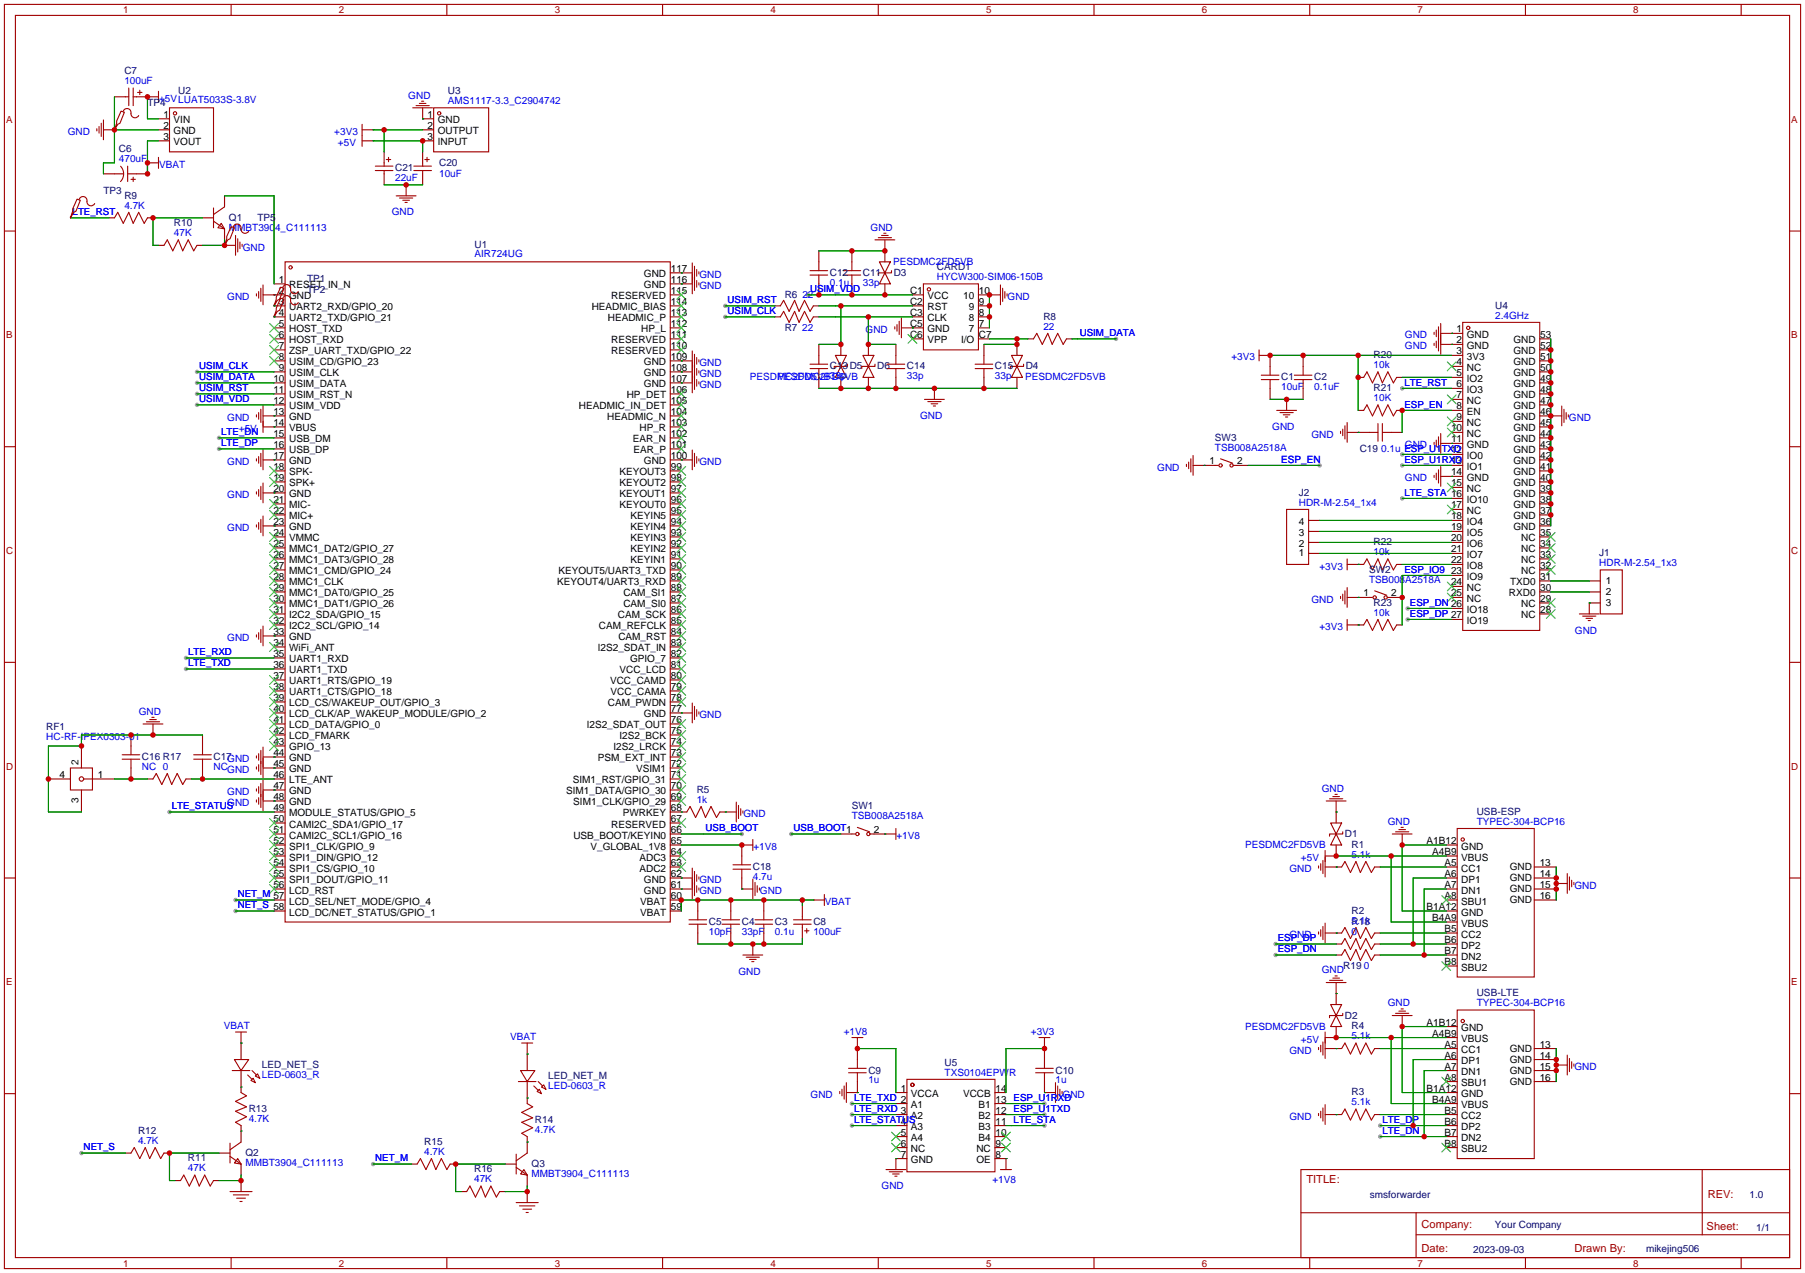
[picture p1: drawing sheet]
<svg xmlns="http://www.w3.org/2000/svg" width="417mm" height="294mm" viewBox="0 0 417 294" stroke-linecap="round" stroke-linejoin="round" font-family="sans-serif">
<defs><g id="words">
<g font-size="2.6" fill="#a00000">
<text x="301.5" y="273.2">TITLE:</text>
<text x="394.1" y="276.6">REV:</text>
<text x="328.1" y="283.4">Company:</text>
<text x="393.9" y="283.9">Sheet:</text>
<text x="328.1" y="288.9">Date:</text>
<text x="363.4" y="289">Drawn By:</text>
</g>
<g font-size="2.3" fill="#000080">
<text x="28.7" y="17.2">C7</text>
<text x="41.1" y="21.6">U2</text>
<text x="103.4" y="21.6">U3</text>
<text x="34" y="24.4">TP4</text>
<text x="27.4" y="35.2">C6</text>
<text x="91.2" y="39.5">C21</text>
<text x="101.3" y="38.4">C20</text>
<text x="23.9" y="44.7">TP3</text>
<text x="28.7" y="45.8">R9</text>
<text x="40.1" y="52.2">R10</text>
<text x="52.8" y="51">Q1</text>
<text x="59.4" y="51.1">TP5</text>
<text x="109.5" y="57.2">U1</text>
<text x="70.9" y="65.1">TP1</text>
<text x="191.5" y="63.7">C12</text>
<text x="199.1" y="63.7">C11</text>
<text x="206.2" y="63.7">D3</text>
<text x="216.2" y="62.4">CARD1</text>
<text x="70.9" y="67.6">TP2</text>
<text x="181.1" y="68.8">R6</text>
<text x="345.1" y="71.3">U4</text>
<text x="181.1" y="76.4">R7</text>
<text x="240.8" y="73.8">R8</text>
<text x="317" y="82.7">R20</text>
<text x="191.5" y="85.3">C13D5</text>
<text x="202.4" y="85.3">D6</text>
<text x="209.3" y="85.3">C14</text>
<text x="229.6" y="85.3">C15</text>
<text x="236.7" y="85.3">D4</text>
<text x="295.7" y="87.8">C1</text>
<text x="303.3" y="87.8">C2</text>
<text x="317" y="90.3">R21</text>
<text x="280.4" y="101.7">SW3</text>
<text x="313.8" y="104.4">C19</text>
<text x="299.7" y="114.4">J2</text>
<text x="317" y="125.8">R22</text>
<text x="369.1" y="128.4">J1</text>
<text x="315.9" y="132.2">SW2</text>
<text x="317" y="139.8">R23</text>
<text x="10.7" y="168.6">RF1</text>
<text x="32.8" y="175.5">C16 R17</text>
<text x="49.3" y="175.5">C17</text>
<text x="160.8" y="183">R5</text>
<text x="196.6" y="186.8">SW1</text>
<text x="340.8" y="188.1">USB-ESP</text>
<text x="310.4" y="193.2">D1</text>
<text x="311.9" y="195.7">R1</text>
<text x="173.7" y="200.9">C18</text>
<text x="163.6" y="213.5">C5</text>
<text x="171.2" y="213.5">C4</text>
<text x="178.8" y="213.5">C3</text>
<text x="187.7" y="213.6">C8</text>
<text x="311.9" y="210.9">R2</text>
<text x="311.9" y="213.5">R18</text>
<text x="310" y="223.7">R19</text>
<text x="340.8" y="230">USB-LTE</text>
<text x="310.4" y="235.1">D2</text>
<text x="311.9" y="237.6">R4</text>
<text x="218" y="246">U5</text>
<text x="60.5" y="246.6">LED_NET_S</text>
<text x="126.5" y="249.1">LED_NET_M</text>
<text x="200.4" y="247.9">C9</text>
<text x="243.6" y="247.9">C10</text>
<text x="57.4" y="256.8">R13</text>
<text x="311.9" y="252.9">R3</text>
<text x="31.9" y="261.7">R12</text>
<text x="123.4" y="259.3">R14</text>
<text x="43.4" y="268.1">R11</text>
<text x="56.6" y="266.9">Q2</text>
<text x="97.9" y="264.3">R15</text>
<text x="122.7" y="269.4">Q3</text>
<text x="109.4" y="270.6">R16</text>
<text x="316.1" y="276.5">smsforwarder</text>
<text x="403.8" y="276.7">1.0</text>
<text x="345" y="283.5">Your Company</text>
<text x="405.3" y="284.1">1/1</text>
<text x="340" y="289.2">2023-09-03</text>
<text x="379.9" y="289.1">mikejing506</text>
</g>
<g font-size="2.3" fill="#00f">
<text x="28.7" y="19.4">100uF</text>
<text x="36.7" y="23.6">+5VLUAT5033S-3.8V</text>
<text x="94.2" y="22.7">GND</text>
<text x="103.4" y="23.9">AMS1117-3.3_C2904742</text>
<text x="15.6" y="31.2">GND</text>
<text x="77.1" y="31.2">+3V3</text>
<text x="78" y="33.7">+5V</text>
<text x="27.4" y="37.5">470uF</text>
<text x="36.7" y="38.8">VBAT</text>
<text x="91.2" y="41.9">22uF</text>
<text x="101.3" y="40.9">10uF</text>
<text x="28.7" y="48.1">4.7K</text>
<text x="52.8" y="53.3">MMBT3904_C111113</text>
<text x="90.4" y="49.7">GND</text>
<text x="200.9" y="53.2">GND</text>
<text x="40.1" y="54.5">47K</text>
<text x="56" y="57.8">GND</text>
<text x="109.5" y="59.4">AIR724UG</text>
<text x="161.4" y="64.2">GND</text>
<text x="191.5" y="66">0.1u</text>
<text x="199.1" y="66">33p</text>
<text x="206.1" y="61.1">PESDMC2FD5VB</text>
<text x="216.2" y="64.7">HYCW300-SIM06-150B</text>
<text x="52.5" y="69.2">GND</text>
<text x="161.4" y="66.7">GND</text>
<text x="185.2" y="68.8">22</text>
<text x="232.5" y="69.3">GND</text>
<text x="185.1" y="76.4">22</text>
<text x="199.8" y="76.9">GND</text>
<text x="240.8" y="76.1">22</text>
<text x="345.1" y="73.5">2.4GHz</text>
<text x="284.2" y="83.2">+3V3</text>
<text x="324.2" y="78.1">GND</text>
<text x="324.2" y="80.7">GND</text>
<text x="161.4" y="89.6">GND</text>
<text x="161.4" y="87">GND</text>
<text x="161.4" y="84.5">GND</text>
<text x="173.1" y="87.8">PESDMC2FD5VB33p</text>
<text x="179.4" y="87.8">PESDMC2FD5VB</text>
<text x="209.3" y="87.6">33p</text>
<text x="229.6" y="87.6">33p</text>
<text x="236.6" y="87.8">PESDMC2FD5VB</text>
<text x="317" y="85">10k</text>
<text x="295.7" y="90.1">10uF</text>
<text x="303.3" y="90.1">0.1uF</text>
<text x="317" y="92.6">10K</text>
<text x="52.5" y="97.2">GND</text>
<text x="55.1" y="99.8">+5V</text>
<text x="212.3" y="96.8">GND</text>
<text x="293.6" y="99.3">GND</text>
<text x="302.6" y="101">GND</text>
<text x="362.1" y="97.2">GND</text>
<text x="52.5" y="107.3">GND</text>
<text x="161.4" y="107.3">GND</text>
<text x="280.4" y="104">TSB008A2518A</text>
<text x="295.7" y="107">ESP_EN</text>
<text x="318.7" y="104.4">0.1u ESP_U1TXD</text>
<text x="324.2" y="103.5">GND</text>
<text x="267.1" y="108.6">GND</text>
<text x="324.2" y="111.2">GND</text>
<text x="52.5" y="115">GND</text>
<text x="299.7" y="116.7">HDR-M-2.54_1x4</text>
<text x="52.5" y="122.6">GND</text>
<text x="304.5" y="131.5">+3V3</text>
<text x="317" y="128.2">10k</text>
<text x="369.1" y="130.7">HDR-M-2.54_1x3</text>
<text x="315.9" y="134.5">TSB008A2518A</text>
<text x="302.6" y="139.1">GND</text>
<text x="317" y="142.1">10k</text>
<text x="52.5" y="148">GND</text>
<text x="304.5" y="145.4">+3V3</text>
<text x="363.5" y="146.3">GND</text>
<text x="32" y="165">GND</text>
<text x="161.4" y="165.8">GND</text>
<text x="10.7" y="170.8">HC-RF-IPEX0303-01</text>
<text x="32.8" y="177.7">NC 0</text>
<text x="49.3" y="177.7">NC</text>
<text x="52.5" y="175.9">GND</text>
<text x="52.5" y="178.5">GND</text>
<text x="52.5" y="183.5">GND</text>
<text x="160.8" y="185.3">1k</text>
<text x="305.1" y="182.8">GND</text>
<text x="52.5" y="186.1">GND</text>
<text x="171.6" y="188.7">GND</text>
<text x="196.6" y="189.1">TSB008A2518A</text>
<text x="320.3" y="190.4">GND</text>
<text x="340.8" y="190.4">TYPEC-304-BCP16</text>
<text x="173.9" y="196.3">+1V8</text>
<text x="206.9" y="193.7">+1V8</text>
<text x="287.4" y="195.8">PESDMC2FD5VB</text>
<text x="161.4" y="203.9">GND</text>
<text x="173.7" y="203.1">4.7u</text>
<text x="297.6" y="201.4">GND</text>
<text x="300.2" y="198.8">+5V</text>
<text x="311.9" y="198">5.1k</text>
<text x="161.4" y="206.4">GND</text>
<text x="175.4" y="206.4">GND</text>
<text x="190.4" y="209">VBAT</text>
<text x="363.3" y="205.2">GND</text>
<text x="163.6" y="215.9">10pF</text>
<text x="171.2" y="215.9">33pF</text>
<text x="178.8" y="215.9">0.1u</text>
<text x="187.7" y="215.8">100uF</text>
<text x="311.9" y="213.2">5.1k</text>
<text x="311.9" y="215.8">0</text>
<text x="297.6" y="216.6">GND</text>
<text x="170.4" y="225">GND</text>
<text x="305.1" y="224.7">GND</text>
<text x="314.7" y="223.7">0</text>
<text x="320.3" y="232.3">GND</text>
<text x="340.8" y="232.3">TYPEC-304-BCP16</text>
<text x="51.7" y="237.7">VBAT</text>
<text x="194.7" y="238.9">+1V8</text>
<text x="237.9" y="238.9">+3V3</text>
<text x="287.4" y="237.7">PESDMC2FD5VB</text>
<text x="311.9" y="239.9">5.1k</text>
<text x="117.7" y="240.2">VBAT</text>
<text x="297.6" y="243.3">GND</text>
<text x="300.2" y="240.7">+5V</text>
<text x="60.5" y="248.9">LED-0603_R</text>
<text x="126.5" y="251.4">LED-0603_R</text>
<text x="200.4" y="250.1">1u</text>
<text x="218" y="248.3">TXS0104EPWR</text>
<text x="243.6" y="250.1">1u</text>
<text x="363.3" y="247.1">GND</text>
<text x="187.1" y="253.4">GND</text>
<text x="245.2" y="253.4">GND</text>
<text x="311.9" y="255.2">5.1k</text>
<text x="57.4" y="259">4.7K</text>
<text x="123.4" y="261.6">4.7K</text>
<text x="297.6" y="258.5">GND</text>
<text x="31.9" y="264">4.7K</text>
<text x="56.6" y="269.2">MMBT3904_C111113</text>
<text x="97.9" y="266.6">4.7K</text>
<text x="43.4" y="270.4">47K</text>
<text x="109.4" y="272.9">47K</text>
<text x="122.7" y="271.8">MMBT3904_C111113</text>
<text x="203.5" y="274.5">GND</text>
<text x="229" y="273">+1V8</text>
</g>
<g font-size="2.3">
<text x="37.7" y="27.2">1</text>
<text x="37.7" y="29.7">2</text>
<text x="40.1" y="28.5">VIN</text>
<text x="98.7" y="27.2">1</text>
<text x="98.7" y="29.7">2</text>
<text x="101" y="28.5">GND</text>
<text x="37.7" y="32.3">3</text>
<text x="40.1" y="31">GND</text>
<text x="40.1" y="33.6">VOUT</text>
<text x="98.7" y="32.3">3</text>
<text x="101" y="31">OUTPUT</text>
<text x="101" y="33.6">INPUT</text>
<text x="64.4" y="65.3">1</text>
<text x="148.6" y="64">GND</text>
<text x="154.8" y="62.8">117</text>
<text x="154.8" y="65.3">116</text>
<text x="64.4" y="70.4">3</text>
<text x="64.4" y="67.8">2</text>
<text x="66.7" y="71.7">UART2_RXD/GPIO_20</text>
<text x="66.7" y="69.1">GND</text>
<text x="66.7" y="66.6">RESET_IN_N</text>
<text x="136.6" y="71.7">HEADMIC_BIAS</text>
<text x="141" y="69.1">RESERVED</text>
<text x="148.6" y="66.6">GND</text>
<text x="154.8" y="67.8">115</text>
<text x="154.8" y="70.4">114</text>
<text x="210" y="67.8">C1</text>
<text x="210" y="70.4">C2</text>
<text x="214" y="69.1">VCC</text>
<text x="214" y="71.7">RST</text>
<text x="222.3" y="69.1">10</text>
<text x="223.6" y="71.7">9</text>
<text x="225.9" y="70.4">9</text>
<text x="225.9" y="67.8">10</text>
<text x="64.4" y="75.5">5</text>
<text x="64.4" y="72.9">4</text>
<text x="66.7" y="76.7">HOST_TXD</text>
<text x="66.7" y="74.2">UART2_TXD/GPIO_21</text>
<text x="140.3" y="74.2">HEADMIC_P</text>
<text x="148" y="76.7">HP_L</text>
<text x="154.8" y="72.9">113</text>
<text x="154.8" y="75.5">112</text>
<text x="210" y="72.9">C3</text>
<text x="210" y="75.5">C5</text>
<text x="214" y="74.2">CLK</text>
<text x="214" y="76.7">GND</text>
<text x="223.6" y="76.7">7</text>
<text x="223.6" y="74.2">8</text>
<text x="225.9" y="75.5">7</text>
<text x="225.9" y="72.9">8</text>
<text x="336.2" y="76.7">1</text>
<text x="64.4" y="83.1">8</text>
<text x="64.4" y="80.5">7</text>
<text x="64.4" y="78">6</text>
<text x="66.7" y="81.8">ZSP_UART_TXD/GPIO_22</text>
<text x="66.7" y="79.3">HOST_RXD</text>
<text x="141" y="79.3">RESERVED</text>
<text x="141" y="81.8">RESERVED</text>
<text x="154.8" y="78">111</text>
<text x="154.8" y="80.5">110</text>
<text x="154.8" y="83.1">109</text>
<text x="210" y="78">C6</text>
<text x="214" y="79.3">VPP</text>
<text x="221.8" y="79.3">I/O</text>
<text x="225.9" y="78">C7</text>
<text x="336.2" y="81.8">3</text>
<text x="336.2" y="79.3">2</text>
<text x="338.5" y="83.1">3V3</text>
<text x="338.5" y="80.5">GND</text>
<text x="338.5" y="78">GND</text>
<text x="349.3" y="79.3">GND</text>
<text x="349.3" y="81.8">GND</text>
<text x="355.5" y="78">53</text>
<text x="355.5" y="80.5">52</text>
<text x="355.5" y="83.1">51</text>
<text x="63.1" y="88.2">10</text>
<text x="64.4" y="85.6">9</text>
<text x="66.7" y="89.4">USIM_DATA</text>
<text x="66.7" y="86.9">USIM_CLK</text>
<text x="66.7" y="84.4">USIM_CD/GPIO_23</text>
<text x="148.6" y="84.4">GND</text>
<text x="148.6" y="86.9">GND</text>
<text x="148.6" y="89.4">GND</text>
<text x="154.8" y="85.6">108</text>
<text x="154.8" y="88.2">107</text>
<text x="336.2" y="89.4">6</text>
<text x="336.2" y="86.9">5</text>
<text x="336.2" y="84.4">4</text>
<text x="338.5" y="88.2">IO2</text>
<text x="338.5" y="85.6">NC</text>
<text x="349.3" y="84.4">GND</text>
<text x="349.3" y="86.9">GND</text>
<text x="349.3" y="89.4">GND</text>
<text x="355.5" y="85.6">50</text>
<text x="355.5" y="88.2">49</text>
<text x="63.1" y="95.8">13</text>
<text x="63.1" y="93.2">12</text>
<text x="63.1" y="90.7">11</text>
<text x="66.7" y="94.5">USIM_VDD</text>
<text x="66.7" y="92">USIM_RST_N</text>
<text x="133.6" y="94.5">HEADMIC_IN_DET</text>
<text x="144.6" y="92">HP_DET</text>
<text x="154.8" y="90.7">106</text>
<text x="154.8" y="93.2">105</text>
<text x="154.8" y="95.8">104</text>
<text x="336.2" y="94.5">8</text>
<text x="336.2" y="92">7</text>
<text x="338.5" y="95.8">EN</text>
<text x="338.5" y="93.2">NC</text>
<text x="338.5" y="90.7">IO3</text>
<text x="349.3" y="92">GND</text>
<text x="349.3" y="94.5">GND</text>
<text x="355.5" y="90.7">48</text>
<text x="355.5" y="93.2">47</text>
<text x="355.5" y="95.8">46</text>
<text x="63.1" y="100.9">15</text>
<text x="63.1" y="98.3">14</text>
<text x="66.7" y="99.6">VBUS</text>
<text x="66.7" y="97.1">GND</text>
<text x="140.1" y="97.1">HEADMIC_N</text>
<text x="147.6" y="99.6">HP_R</text>
<text x="154.8" y="98.3">103</text>
<text x="154.8" y="100.9">102</text>
<text x="334.9" y="99.6">10</text>
<text x="336.2" y="97.1">9</text>
<text x="338.5" y="100.9">NC</text>
<text x="338.5" y="98.3">NC</text>
<text x="349.3" y="97.1">GND</text>
<text x="349.3" y="99.6">GND</text>
<text x="355.5" y="98.3">45</text>
<text x="355.5" y="100.9">44</text>
<text x="63.1" y="105.9">17</text>
<text x="63.1" y="103.4">16</text>
<text x="66.7" y="107.2">GND</text>
<text x="66.7" y="104.7">USB_DP</text>
<text x="66.7" y="102.1">USB_DM</text>
<text x="146" y="102.1">EAR_N</text>
<text x="146.2" y="104.7">EAR_P</text>
<text x="148.6" y="107.2">GND</text>
<text x="154.8" y="103.4">101</text>
<text x="154.8" y="105.9">100</text>
<text x="279.1" y="107.2">1</text>
<text x="285.5" y="107.2">2</text>
<text x="334.9" y="107.2">13</text>
<text x="334.9" y="104.7">12</text>
<text x="334.9" y="102.1">11</text>
<text x="338.5" y="105.9">IO0</text>
<text x="338.5" y="103.4">GND</text>
<text x="349.3" y="102.1">GND</text>
<text x="349.3" y="104.7">GND</text>
<text x="349.3" y="107.2">GND</text>
<text x="355.5" y="103.4">43</text>
<text x="355.5" y="105.9">42</text>
<text x="63.1" y="113.6">20</text>
<text x="63.1" y="111">19</text>
<text x="63.1" y="108.5">18</text>
<text x="66.7" y="112.3">SPK+</text>
<text x="66.7" y="109.8">SPK-</text>
<text x="143" y="109.8">KEYOUT3</text>
<text x="143" y="112.3">KEYOUT2</text>
<text x="154.8" y="108.5">99</text>
<text x="154.8" y="111">98</text>
<text x="154.8" y="113.6">97</text>
<text x="334.9" y="112.3">15</text>
<text x="334.9" y="109.8">14</text>
<text x="338.5" y="113.6">NC</text>
<text x="338.5" y="111">GND</text>
<text x="338.5" y="108.5">IO1</text>
<text x="349.3" y="109.8">GND</text>
<text x="349.3" y="112.3">GND</text>
<text x="355.5" y="108.5">41</text>
<text x="355.5" y="111">40</text>
<text x="355.5" y="113.6">39</text>
<text x="63.1" y="118.6">22</text>
<text x="63.1" y="116.1">21</text>
<text x="66.7" y="119.9">MIC+</text>
<text x="66.7" y="117.4">MIC-</text>
<text x="66.7" y="114.8">GND</text>
<text x="143" y="114.8">KEYOUT1</text>
<text x="143" y="117.4">KEYOUT0</text>
<text x="145.5" y="119.9">KEYIN5</text>
<text x="154.8" y="116.1">96</text>
<text x="154.8" y="118.6">95</text>
<text x="334.9" y="119.9">18</text>
<text x="334.9" y="117.4">17</text>
<text x="338.5" y="118.6">NC</text>
<text x="338.5" y="116.1">IO10</text>
<text x="349.3" y="114.8">GND</text>
<text x="349.3" y="117.4">GND</text>
<text x="349.3" y="119.9">GND</text>
<text x="355.5" y="116.1">38</text>
<text x="355.5" y="118.6">37</text>
<text x="63.1" y="123.7">24</text>
<text x="63.1" y="121.2">23</text>
<text x="66.7" y="125">VMMC</text>
<text x="66.7" y="122.5">GND</text>
<text x="145.5" y="122.5">KEYIN4</text>
<text x="145.5" y="125">KEYIN3</text>
<text x="154.8" y="121.2">94</text>
<text x="154.8" y="123.7">93</text>
<text x="299.8" y="123.7">3</text>
<text x="299.8" y="121.2">4</text>
<text x="334.9" y="125">20</text>
<text x="334.9" y="122.5">19</text>
<text x="338.5" y="123.7">IO5</text>
<text x="338.5" y="121.2">IO4</text>
<text x="349.3" y="122.5">GND</text>
<text x="351.1" y="125">NC</text>
<text x="355.5" y="121.2">36</text>
<text x="355.5" y="123.7">35</text>
<text x="63.1" y="131.3">27</text>
<text x="63.1" y="128.8">26</text>
<text x="63.1" y="126.3">25</text>
<text x="66.7" y="130.1">MMC1_DAT3/GPIO_28</text>
<text x="66.7" y="127.5">MMC1_DAT2/GPIO_27</text>
<text x="145.5" y="127.5">KEYIN2</text>
<text x="145.5" y="130.1">KEYIN1</text>
<text x="154.8" y="126.3">92</text>
<text x="154.8" y="128.8">91</text>
<text x="154.8" y="131.3">90</text>
<text x="299.8" y="128.3">1</text>
<text x="299.8" y="126.3">2</text>
<text x="334.9" y="130.1">22</text>
<text x="334.9" y="127.5">21</text>
<text x="338.5" y="131.3">IO8</text>
<text x="338.5" y="128.8">IO7</text>
<text x="338.5" y="126.3">IO6</text>
<text x="351.1" y="127.5">NC</text>
<text x="351.1" y="130.1">NC</text>
<text x="355.5" y="126.3">34</text>
<text x="355.5" y="128.8">33</text>
<text x="355.5" y="131.3">32</text>
<text x="63.1" y="136.4">29</text>
<text x="63.1" y="133.9">28</text>
<text x="66.7" y="137.7">MMC1_DAT0/GPIO_25</text>
<text x="66.7" y="135.2">MMC1_CLK</text>
<text x="66.7" y="132.6">MMC1_CMD/GPIO_24</text>
<text x="128.6" y="135.2">KEYOUT4/UART3_RXD</text>
<text x="128.9" y="132.6">KEYOUT5/UART3_TXD</text>
<text x="143.9" y="137.7">CAM_SI1</text>
<text x="154.8" y="133.9">89</text>
<text x="154.8" y="136.4">88</text>
<text x="314.7" y="137.7">1</text>
<text x="321.1" y="137.7">2</text>
<text x="334.9" y="137.7">25</text>
<text x="334.9" y="135.2">24</text>
<text x="334.9" y="132.6">23</text>
<text x="338.5" y="136.4">NC</text>
<text x="338.5" y="133.9">IO9</text>
<text x="348.2" y="137.7">RXD0</text>
<text x="348.5" y="135.2">TXD0</text>
<text x="351.1" y="132.6">NC</text>
<text x="355.5" y="133.9">31</text>
<text x="355.5" y="136.4">30</text>
<text x="370.6" y="134.9">1</text>
<text x="370.6" y="137.4">2</text>
<text x="63.1" y="141.5">31</text>
<text x="63.1" y="139">30</text>
<text x="66.7" y="142.8">I2C2_SDA/GPIO_15</text>
<text x="66.7" y="140.2">MMC1_DAT1/GPIO_26</text>
<text x="142.6" y="142.8">CAM_SCK</text>
<text x="143.9" y="140.2">CAM_SI0</text>
<text x="154.8" y="139">87</text>
<text x="154.8" y="141.5">86</text>
<text x="338.5" y="141.5">IO18</text>
<text x="338.5" y="139">NC</text>
<text x="351.1" y="140.2">NC</text>
<text x="351.1" y="142.8">NC</text>
<text x="355.5" y="139">29</text>
<text x="355.5" y="141.5">28</text>
<text x="370.6" y="140">3</text>
<text x="63.1" y="149.1">34</text>
<text x="63.1" y="146.6">33</text>
<text x="63.1" y="144">32</text>
<text x="66.7" y="147.9">GND</text>
<text x="66.7" y="145.3">I2C2_SCL/GPIO_14</text>
<text x="138.2" y="145.3">CAM_REFCLK</text>
<text x="142.7" y="147.9">CAM_RST</text>
<text x="154.8" y="144">85</text>
<text x="154.8" y="146.6">84</text>
<text x="154.8" y="149.1">83</text>
<text x="338.5" y="144">IO19</text>
<text x="63.1" y="154.2">36</text>
<text x="63.1" y="151.7">35</text>
<text x="66.7" y="155.5">UART1_TXD</text>
<text x="66.7" y="152.9">UART1_RXD</text>
<text x="66.7" y="150.4">WiFi_ANT</text>
<text x="138" y="150.4">I2S2_SDAT_IN</text>
<text x="143" y="155.5">VCC_LCD</text>
<text x="145.4" y="152.9">GPIO_7</text>
<text x="154.8" y="151.7">82</text>
<text x="154.8" y="154.2">81</text>
<text x="63.1" y="161.8">39</text>
<text x="63.1" y="159.3">38</text>
<text x="63.1" y="156.7">37</text>
<text x="66.7" y="160.6">UART1_CTS/GPIO_18</text>
<text x="66.7" y="158">UART1_RTS/GPIO_19</text>
<text x="140.8" y="158">VCC_CAMD</text>
<text x="140.9" y="160.6">VCC_CAMA</text>
<text x="154.8" y="156.7">80</text>
<text x="154.8" y="159.3">79</text>
<text x="154.8" y="161.8">78</text>
<text x="63.1" y="166.9">41</text>
<text x="63.1" y="164.4">40</text>
<text x="66.7" y="165.6">LCD_CLK/AP_WAKEUP_MODULE/GPIO_2</text>
<text x="66.7" y="163.1">LCD_CS/WAKEUP_OUT/GPIO_3</text>
<text x="140.3" y="163.1">CAM_PWDN</text>
<text x="148.6" y="165.6">GND</text>
<text x="154.8" y="164.4">77</text>
<text x="154.8" y="166.9">76</text>
<text x="63.1" y="172">43</text>
<text x="63.1" y="169.4">42</text>
<text x="66.7" y="173.3">GPIO_13</text>
<text x="66.7" y="170.7">LCD_FMARK</text>
<text x="66.7" y="168.2">LCD_DATA/GPIO_0</text>
<text x="135.4" y="168.2">I2S2_SDAT_OUT</text>
<text x="141.6" y="173.3">I2S2_LRCK</text>
<text x="143" y="170.7">I2S2_BCK</text>
<text x="154.8" y="169.4">75</text>
<text x="154.8" y="172">74</text>
<text x="13.7" y="179.6">4</text>
<text x="18.1" y="176.5" transform="rotate(-90 18.1 176.5)">2</text>
<text x="22.6" y="179.6">1</text>
<text x="63.1" y="179.6">46</text>
<text x="63.1" y="177.1">45</text>
<text x="63.1" y="174.5">44</text>
<text x="66.7" y="178.3">GND</text>
<text x="66.7" y="175.8">GND</text>
<text x="138" y="175.8">PSM_EXT_INT</text>
<text x="146.8" y="178.3">VSIM1</text>
<text x="154.8" y="174.5">73</text>
<text x="154.8" y="177.1">72</text>
<text x="154.8" y="179.6">71</text>
<text x="18.1" y="185.4" transform="rotate(-90 18.1 185.4)">3</text>
<text x="63.1" y="184.7">48</text>
<text x="63.1" y="182.1">47</text>
<text x="66.7" y="186">GND</text>
<text x="66.7" y="183.4">GND</text>
<text x="66.7" y="180.9">LTE_ANT</text>
<text x="130.6" y="183.4">SIM1_DATA/GPIO_30</text>
<text x="132.2" y="180.9">SIM1_RST/GPIO_31</text>
<text x="132.3" y="186">SIM1_CLK/GPIO_29</text>
<text x="154.8" y="182.1">70</text>
<text x="154.8" y="184.7">69</text>
<text x="63.1" y="189.8">50</text>
<text x="63.1" y="187.2">49</text>
<text x="66.7" y="191">CAMI2C_SDA1/GPIO_17</text>
<text x="66.7" y="188.5">MODULE_STATUS/GPIO_5</text>
<text x="141" y="191">RESERVED</text>
<text x="143.7" y="188.5">PWRKEY</text>
<text x="154.8" y="187.2">68</text>
<text x="154.8" y="189.8">67</text>
<text x="63.1" y="197.4">53</text>
<text x="63.1" y="194.8">52</text>
<text x="63.1" y="192.3">51</text>
<text x="66.7" y="196.1">SPI1_CLK/GPIO_9</text>
<text x="66.7" y="193.6">CAMI2C_SCL1/GPIO_16</text>
<text x="132.3" y="193.6">USB_BOOT/KEYIN0</text>
<text x="136.3" y="196.1">V_GLOBAL_1V8</text>
<text x="154.8" y="192.3">66</text>
<text x="154.8" y="194.8">65</text>
<text x="154.8" y="197.4">64</text>
<text x="201.7" y="192.3">2</text>
<text x="329.2" y="194.8">A1B12</text>
<text x="330.5" y="197.4">A4B9</text>
<text x="337.2" y="196.1">GND</text>
<text x="63.1" y="202.5">55</text>
<text x="63.1" y="199.9">54</text>
<text x="66.7" y="203.7">SPI1_DOUT/GPIO_11</text>
<text x="66.7" y="201.2">SPI1_CS/GPIO_10</text>
<text x="66.7" y="198.7">SPI1_DIN/GPIO_12</text>
<text x="147.6" y="198.7">ADC3</text>
<text x="147.6" y="201.2">ADC2</text>
<text x="148.6" y="203.7">GND</text>
<text x="154.8" y="199.9">63</text>
<text x="154.8" y="202.5">62</text>
<text x="333.3" y="202.5">A6</text>
<text x="333.3" y="199.9">A5</text>
<text x="337.2" y="203.7">DP1</text>
<text x="337.2" y="201.2">CC1</text>
<text x="337.2" y="198.7">VBUS</text>
<text x="348.4" y="203.5">GND</text>
<text x="348.4" y="200.9">GND</text>
<text x="355.3" y="202.5">14</text>
<text x="355.3" y="199.9">13</text>
<text x="63.1" y="205">56</text>
<text x="66.7" y="208.8">LCD_SEL/NET_MODE/GPIO_4</text>
<text x="66.7" y="206.3">LCD_RST</text>
<text x="147.7" y="208.8">VBAT</text>
<text x="148.6" y="206.3">GND</text>
<text x="154.8" y="205">61</text>
<text x="154.8" y="207.5">60</text>
<text x="333.3" y="207.5">A8</text>
<text x="333.3" y="205">A7</text>
<text x="337.2" y="208.8">SBU1</text>
<text x="337.2" y="206.3">DN1</text>
<text x="348.4" y="208.6">GND</text>
<text x="348.4" y="206">GND</text>
<text x="355.3" y="207.5">16</text>
<text x="355.3" y="205">15</text>
<text x="66.7" y="211.4">LCD_DC/NET_STATUS/GPIO_1</text>
<text x="147.7" y="211.4">VBAT</text>
<text x="154.8" y="210.1">59</text>
<text x="329.2" y="210.1">B1A12</text>
<text x="330.5" y="212.6">B4A9</text>
<text x="333.3" y="215.2">B5</text>
<text x="337.2" y="213.9">VBUS</text>
<text x="337.2" y="211.4">GND</text>
<text x="333.3" y="220.2">B7</text>
<text x="333.3" y="217.7">B6</text>
<text x="337.2" y="221.5">DN2</text>
<text x="337.2" y="219">DP2</text>
<text x="337.2" y="216.4">CC2</text>
<text x="333.3" y="222.8">B8</text>
<text x="337.2" y="224.1">SBU2</text>
<text x="329.2" y="236.8">A1B12</text>
<text x="330.5" y="239.3">A4B9</text>
<text x="337.2" y="238">GND</text>
<text x="333.3" y="244.4">A6</text>
<text x="333.3" y="241.8">A5</text>
<text x="337.2" y="245.6">DP1</text>
<text x="337.2" y="243.1">CC1</text>
<text x="337.2" y="240.6">VBUS</text>
<text x="348.4" y="245.4">GND</text>
<text x="348.4" y="242.8">GND</text>
<text x="355.3" y="244.4">14</text>
<text x="355.3" y="241.8">13</text>
<text x="207.9" y="252">1</text>
<text x="229.7" y="252">14</text>
<text x="329.2" y="252">B1A12</text>
<text x="333.3" y="249.5">A8</text>
<text x="333.3" y="246.9">A7</text>
<text x="337.2" y="250.7">SBU1</text>
<text x="337.2" y="248.2">DN1</text>
<text x="348.4" y="250.5">GND</text>
<text x="348.4" y="247.9">GND</text>
<text x="355.3" y="249.5">16</text>
<text x="355.3" y="246.9">15</text>
<text x="210.2" y="253.3">VCCA</text>
<text x="210.2" y="255.8">A1</text>
<text x="222.3" y="253.3">VCCB</text>
<text x="225.9" y="255.8">B1</text>
<text x="229.7" y="257.1">12</text>
<text x="229.7" y="254.5">13</text>
<text x="330.5" y="254.5">B4A9</text>
<text x="333.3" y="257.1">B5</text>
<text x="337.2" y="255.8">VBUS</text>
<text x="337.2" y="253.3">GND</text>
<text x="207.9" y="259.6">4</text>
<text x="207.9" y="262.2">5</text>
<text x="210.2" y="258.3">A2</text>
<text x="210.2" y="260.9">A3</text>
<text x="210.2" y="263.4">A4</text>
<text x="225.9" y="263.4">B4</text>
<text x="225.9" y="260.9">B3</text>
<text x="225.9" y="258.3">B2</text>
<text x="229.7" y="262.2">10</text>
<text x="229.7" y="259.6">11</text>
<text x="333.3" y="262.2">B7</text>
<text x="333.3" y="259.6">B6</text>
<text x="337.2" y="263.4">DN2</text>
<text x="337.2" y="260.9">DP2</text>
<text x="337.2" y="258.3">CC2</text>
<text x="207.9" y="264.7">6</text>
<text x="207.9" y="267.2">7</text>
<text x="210.2" y="266">NC</text>
<text x="210.2" y="268.5">GND</text>
<text x="225.3" y="268.5">OE</text>
<text x="225.3" y="266">NC</text>
<text x="229.7" y="267.2">8</text>
<text x="229.7" y="264.7">9</text>
<text x="333.3" y="264.7">B8</text>
<text x="337.2" y="266">SBU2</text>
</g>
<g font-size="2.2" fill="#a00000">
<text x="28.4" y="3.1">1</text>
<text x="78.2" y="3.1">2</text>
<text x="128" y="3.1">3</text>
<text x="177.8" y="3.1">4</text>
<text x="227.6" y="3.1">5</text>
<text x="277.4" y="3.1">6</text>
<text x="327.2" y="3.1">7</text>
<text x="376.9" y="3.1">8</text>
<text x="1.4" y="28.3">A</text>
<text x="413.4" y="28.3">A</text>
<text x="1.4" y="78.1">B</text>
<text x="413.4" y="78.1">B</text>
<text x="1.4" y="127.9">C</text>
<text x="413.4" y="127.9">C</text>
<text x="1.4" y="177.7">D</text>
<text x="413.4" y="177.7">D</text>
<text x="1.4" y="227.5">E</text>
<text x="413.4" y="227.5">E</text>
<text x="28.4" y="292.4">1</text>
<text x="78.2" y="292.4">2</text>
<text x="128" y="292.4">3</text>
<text x="177.8" y="292.4">4</text>
<text x="227.6" y="292.4">5</text>
<text x="277.4" y="292.4">6</text>
<text x="327.2" y="292.4">7</text>
<text x="376.9" y="292.4">8</text>
</g>
<g font-size="2.2" fill="#00f">
<text x="16.8" y="49.7">LTE_RST</text>
<text x="167.9" y="70">USIM_RST</text>
<text x="186.9" y="67.5">USIM_VDD</text>
<text x="167.9" y="72.6">USIM_CLK</text>
<text x="249.2" y="77.6">USIM_DATA</text>
<text x="46" y="85.3">USIM_CLK</text>
<text x="46" y="87.8">USIM_DATA</text>
<text x="324.1" y="89.1">LTE_RST</text>
<text x="46" y="90.3">USIM_RST</text>
<text x="46" y="92.9">USIM_VDD</text>
<text x="324.1" y="94.1">ESP_EN</text>
<text x="51.1" y="100.5">LTE_DN</text>
<text x="51.1" y="103">LTE_DP</text>
<text x="324.1" y="106.8">ESP_U1RXD</text>
<text x="324.1" y="114.5">LTE_STA 16</text>
<text x="324.1" y="132.2">ESP_IO9</text>
<text x="325.4" y="139.9">ESP_DN 26</text>
<text x="325.4" y="142.4">ESP_DP 27</text>
<text x="43.4" y="151.3">LTE_RXD</text>
<text x="43.4" y="153.8">LTE_TXD</text>
<text x="39.6" y="186.9">LTE_STATUS</text>
<text x="162.8" y="191.9">USB_BOOT</text>
<text x="183.1" y="191.9">USB_BOOT1</text>
<text x="54.9" y="207.2">NET_M 57</text>
<text x="54.9" y="209.7">NET_S 58</text>
<text x="294.9" y="217.3">ESP_DP</text>
<text x="294.9" y="219.9">ESP_DN</text>
<text x="197.1" y="254.2">LTE_TXD 2</text>
<text x="197.1" y="256.7">LTE_RXD 3</text>
<text x="233.9" y="254.2">ESP_U1RXD</text>
<text x="233.9" y="256.7">ESP_U1TXD</text>
<text x="197.1" y="259.2">LTE_STATUS</text>
<text x="233.9" y="259.2">LTE_STA</text>
<text x="319" y="261.8">LTE_DN</text>
<text x="319" y="259.2">LTE_DP</text>
<text x="19.3" y="265.6">NET_S</text>
<text x="86.6" y="268.1">NET_M</text>
</g>
</g></defs>
<g fill="#999">
<circle cx="318.5" cy="262.4" r=".51"/>
<circle cx="318.5" cy="259.8" r=".51"/>
<circle cx="50.5" cy="101.1" r=".51"/>
<circle cx="50.5" cy="103.6" r=".51"/>
<circle cx="42.9" cy="151.9" r=".51"/>
<circle cx="42.9" cy="154.4" r=".51"/>
<circle cx="196.6" cy="254.8" r=".51"/>
<circle cx="196.6" cy="257.3" r=".51"/>
<circle cx="241" cy="254.8" r=".51"/>
<circle cx="241" cy="257.3" r=".51"/>
<circle cx="182.6" cy="192.5" r=".51"/>
<circle cx="171.2" cy="192.5" r=".51"/>
<circle cx="186.4" cy="68.1" r=".51"/>
<circle cx="257.6" cy="78.2" r=".51"/>
<circle cx="167.4" cy="70.6" r=".51"/>
<circle cx="167.4" cy="73.2" r=".51"/>
<circle cx="45.5" cy="85.9" r=".51"/>
<circle cx="45.5" cy="88.4" r=".51"/>
<circle cx="45.5" cy="90.9" r=".51"/>
<circle cx="45.5" cy="93.5" r=".51"/>
<circle cx="39.1" cy="187.5" r=".51"/>
<circle cx="196.6" cy="259.8" r=".51"/>
<circle cx="241" cy="259.8" r=".51"/>
<circle cx="54.4" cy="207.8" r=".51"/>
<circle cx="54.4" cy="210.3" r=".51"/>
<circle cx="86.1" cy="268.7" r=".51"/>
<circle cx="18.8" cy="266.2" r=".51"/>
<circle cx="294.4" cy="217.9" r=".51"/>
<circle cx="294.4" cy="220.5" r=".51"/>
<circle cx="323.6" cy="104.9" r=".51"/>
<circle cx="323.6" cy="107.4" r=".51"/>
<circle cx="323.6" cy="115.1" r=".51"/>
<circle cx="324.9" cy="140.5" r=".51"/>
<circle cx="324.9" cy="143" r=".51"/>
<circle cx="323.6" cy="89.7" r=".51"/>
<circle cx="304.5" cy="107.4" r=".51"/>
</g>
<g fill="none" stroke="#a10000" stroke-width=".25">
<path d="M1 1h414.5v291.9h-414.5zM3.6 3.6h409.4v286.7h-409.4zM53.3 1v2.6M103.1 1v2.6M152.9 1v2.6M202.7 1v2.6M252.5 1v2.6M302.3 1v2.6M352 1v2.6M401.8 1v2.6M22.4 29.7v.5M22.9 29.2v1.5"/>
<path d="M23.4 28.4v3.1M23.9 30h2.5M23.9 27.7v4.6M27.8 38.4a2.54 2.54 0 0 1 0 3.5M27.9 25.7l.8 .2-1 2.5-.5 .3-.8 1.3 .5-1.6v-.5zM28.4 25.7a.93 .93 0 0 1 1.2-.6 .93 .93 0 0 1 .6 1.1 .94 .94 0 0 0 .7 1 .94 .94 0 0 0 1.1-.5M29 22.4h.7M29.5 38.4v3.5M29.7 20.3v4.1M30.7 22.4h.8M30.7 20.3v4.1M31.7 21.3h1.1"/>
<path d="M32.3 20.8v1M34 22.4h2.6M34 37.6h2.6M36.6 21.1v2.5M36.6 36.3v2.6M39.1 24.9h10.2v10.2h-10.2zM83.6 30h2.5M83.6 28.7v5.1M83.6 32.5h2.5M86.6 38.4h4.1M86.6 39.4h4.1M88.6 37.6v.8"/>
<path d="M88.6 39.4v.7M89.2 36.8h1M89.7 36.3v1M95.2 24.9h4.6M95.5 38.4h4.1M95.5 39.4h4.1M96 24.4h3.1M96.8 23.9h1.5M97.3 23.4h.5M97.5 24.9v2.5M97.5 37.6v.8M97.5 39.4v.7"/>
<path d="M98 36.8h1.1M98.6 36.3v1M100.1 24.9h12.7v10.2h-12.7zM1 53.3h2.6M17.8 46l.7 .2-1 2.6-.5 .2-.7 1.3 .5-1.5v-.5zM18.3 46a.93 .93 0 0 1 1.1-.6 .93 .93 0 0 1 .7 1.1 .94 .94 0 0 0 .6 1 .94 .94 0 0 0 1.1-.5M26.4 50.3l.8-1.3 1.2 2.6 1.3-2.6 1 2.6 1.3-2.6 1.3 2.6 .7-1.3M26.4 40.1h2M29.5 40.1h2M30.2 41.4h1M30.7 40.9v1M37.8 56.6l.8-1.2 1.3 2.5 1.2-2.5 1.1 2.5 1.2-2.5 1.3 2.5 .8-1.3"/>
<path d="M49.3 51.1l2.5 1.7M49.3 48v4.6M51.1 51.6l.7 1.2-1.5-.2zM51.8 47.8l-2.5 1.7M51.8 56.6h2.6M53.3 52.3l.8 .3-1 2.5-.5 .3-.8 1.2 .5-1.5v-.5zM53.8 52.3a.93 .93 0 0 1 1.2-.5 .93 .93 0 0 1 .6 1 .94 .94 0 0 0 .7 1 .94 .94 0 0 0 1.1-.5M54.4 54.4v4.5M54.9 55.1v3.1M55.4 55.9v1.5M55.9 56.4v.5M91.4 45.2h4.6"/>
<path d="M92.2 45.7h3M93 46.2h1.5M93.5 46.7h.5M93.7 42.7v2.5M201.9 55.4h4.6M202.7 54.9h3M203.5 54.4h1.5M204 53.8h.5M204.2 55.4v2.5M413 53.3h2.5M59.2 67.8v.5M59.7 67.3v1.5"/>
<path d="M60.2 66.5v3.1M60.7 65.8v4.6M60.7 68.1h2.5M64.8 66.3l.7 .2-1 2.6-.5 .2-.8 1.3 .6-1.5v-.5zM64.8 68.8l.7 .3-1 2.5-.5 .3-.8 1.3 .6-1.6v-.5zM65.3 66.3a.93 .93 0 0 1 1.1-.6 .93 .93 0 0 1 .7 1.1 .94 .94 0 0 0 .6 1 .94 .94 0 0 0 1.1-.5M65.3 68.8a.93 .93 0 0 1 1.1-.5 .93 .93 0 0 1 .7 1 .94 .94 0 0 0 .6 1 .94 .94 0 0 0 1.1-.5M65.8 60.5h88.9v152.4h-88.9zM157.2 65.5h2.6M157.2 63h2.6M159.8 60.7v7.1M160.3 61.5v5.6"/>
<path d="M160.8 62.2v1.6M160.8 64.8v1.5M161.3 62.7v.5M161.3 65.3v.5M180.1 70.6l.7-1.3 1.3 2.6 1.3-2.6 1 2.6 1.3-2.6 1.2 2.6 .8-1.3M180.1 73.2l.7-1.3 1.3 2.5 1.3-2.5 1 2.5 1.3-2.5 1.2 2.5 .8-1.2M186.9 63.5h4.1M186.9 62.5h4.1M189 60.5v2M189 63.5v2M194.6 63.5h4M194.6 62.5h4"/>
<path d="M196.6 60.5v2M196.6 63.5v2M202.9 60.5h2.6l-1.3 2.5zM204.2 63l1.3 2.5h-2.6zM205.7 62.5v.5h-3v.5M206.5 75.4v.5M207 74.9v1.6M207.5 74.2v3M208 75.7h2.6M208 73.4v4.6M213.1 65.5h12.7v15.3h-12.7zM228.3 68.1h2.6"/>
<path d="M230.9 65.8v4.6M231.4 66.5v3.1M231.9 67.3v1.5M232.4 67.8v.5M238.5 78.2l.8-1.2 1.2 2.5 1.3-2.5 1 2.5 1.3-2.5 1.3 2.5 .7-1.3M331 76.7v.5M331 79.2v.6M331.5 76.2v1.5M331.5 78.7v1.6M332 75.4v5.6M332.5 77h2.5M332.5 74.7v7.1"/>
<path d="M332.5 79.5h2.5M337.6 74.4h17.7v71.1h-17.7zM59.2 95.8v.5M59.7 95.2v1.6M60.2 94.5v3M60.7 96h2.5M60.7 93.7v6.1M60.7 98.6h2.5M157.2 88.4h2.6M157.2 85.9h2.6M157.2 83.3h2.6M159.8 81v9.7"/>
<path d="M160.3 81.8v8.1M160.8 82.5v1.6M160.8 85.1v1.5M160.8 87.6v1.6M161.3 83.1v.5M161.3 85.6v.5M161.3 88.1v.5M186.9 84.1h4.1M186.9 85.1h4.1M189 82v2.1M189 85.1v2M192.8 82h2.5l-1.2 2.6z"/>
<path d="M194.1 84.6l1.2 2.5h-2.5zM195.6 84.1v.5h-3.1v.5M199.1 82h2.6l-1.3 2.6zM200.4 84.6l1.3 2.5h-2.6zM201.9 84.1v.5h-3v.5M204.7 84.1h4.1M204.7 85.1h4.1M206.8 82v2.1M206.8 85.1v2M213.4 92.2h4.5M214.1 92.7h3.1M214.9 93.2h1.5"/>
<path d="M215.4 93.7h.5M215.6 89.7v2.5M225 84.1h4.1M225 85.1h4.1M227.1 82v2.1M227.1 85.1v2M233.4 82h2.6l-1.3 2.6zM234.7 84.6l1.3 2.5h-2.6zM236.2 84.1v.5h-3v.5M290.6 82h2.5M290.6 80.8v2.5M291.1 87.6h4"/>
<path d="M291.1 86.6h4M293.1 84.6v2M293.1 87.6v2.1M294.6 94.7h4.6M295.4 95.2h3M296.2 95.8h1.5M296.7 96.3h.5M296.9 92.2v2.5M298.7 87.6h4.1M298.7 86.6h4.1M300.7 84.6v2M300.7 87.6v2.1"/>
<path d="M309.4 99.6v.5M309.9 99.1v1.5M310.4 98.3v3M310.9 99.8h2.5M310.9 97.5v4.6M314.7 87.1l.8-1.2 1.2 2.5 1.3-2.5 1 2.5 1.3-2.5 1.3 2.5 .7-1.3M314.7 94.7l.8-1.2 1.2 2.5 1.3-2.5 1 2.5 1.3-2.5 1.3 2.5 .7-1.3M316 99.8h2M318 97.8v4.1M319 99.8h2.1M319 97.8v4.1M357.9 96h2.5"/>
<path d="M360.4 93.7v4.6M360.9 94.5v3M361.4 95.2v1.6M361.9 95.8v.5M1 103.1h2.6M59.2 105.9v.5M59.2 113.5v.5M59.7 105.4v1.5M59.7 113v1.6M60.2 104.6v3.1M60.2 112.3v3M60.2 119.9v3"/>
<path d="M60.7 103.9v4.6M60.7 111.5v4.6M60.7 119.1v4.6M60.7 106.2h2.5M60.7 113.8h2.5M157.2 106.2h2.6M159.8 103.9v4.6M160.3 104.6v3.1M160.8 105.4v1.5M161.3 105.9v.5M273.8 107.2v.5M274.3 106.7v1.5"/>
<path d="M274.8 105.9v3.1M275.3 107.4h2.6M275.3 105.2v4.5M280.4 107.4h.8M281.7 105.9l2.8 1M284.7 107.4h.8M296.9 117.6h5.1v12.7h-5.1zM331 102.1v.5M331 109.7v.5M331.5 101.6v1.5M331.5 109.2v1.5M332 100.8v3.1"/>
<path d="M332 108.5v3M332.5 100.1v4.5M332.5 107.7v4.6M332.5 102.4h2.5M332.5 110h2.5M413 103.1h2.5M59.2 121.2v.5M59.7 120.6v1.6M60.7 121.4h2.5M309.4 137.7v.5M309.9 137.2v1.5M310.4 136.4v3"/>
<path d="M310.9 129v2.6M310.9 135.6v4.6M310.9 130.3h2.5M310.9 137.9h2.5M314.7 130.3l.8-1.3 1.2 2.6 1.3-2.6 1 2.6 1.3-2.6 1.3 2.6 .7-1.3M316 137.9h.7M317.2 136.4l2.8 1M320.3 137.9h.8M366.8 139.2v2.5M369.3 131.6h5.1v10.1h-5.1zM1 152.9h2.6M59.2 146.6v.5"/>
<path d="M59.7 146v1.6M60.2 145.3v3M60.7 144.5v4.6M60.7 146.8h2.5M310.9 143v2.5M310.9 144.3h2.5M314.7 144.3l.8-1.3 1.2 2.5 1.3-2.5 1 2.5 1.3-2.5 1.3 2.5 .7-1.2M364.5 141.7h4.6M365.3 142.2h3M366 142.7h1.5M366.5 143.3h.5M413 152.9h2.5"/>
<path d="M16.3 177.3h5v5.1h-5zM19.3 179.8h2M28.2 175.3h4.1M28.2 174.2h4.1M30.2 172.2v2M30.2 175.3v2M33 167.1h4.6M33.8 166.6h3M34.5 166.1h1.6M35.1 165.6h.5M35.3 179.8l.8-1.2 1.2 2.5 1.3-2.5 1 2.5 1.3-2.5 1.3 2.5 .7-1.3M35.3 167.1v2.6"/>
<path d="M44.7 175.3h4.1M44.7 174.2h4.1M46.7 172.2v2M46.7 175.3v2M59.2 174.5v.5M59.2 177v.5M59.7 174v1.5M59.7 176.5v1.6M60.2 173.2v5.6M60.7 172.5v7.1M60.7 174.8h2.5M60.7 177.3h2.5"/>
<path d="M157.2 164.6h2.6M159.8 162.3v4.6M160.3 163.1v3M160.8 163.8v1.6M161.3 164.3v.5M59.2 182.1v.5M59.2 184.7v.5M59.7 181.6v1.5M59.7 184.1v1.6M60.2 180.8v5.6M60.7 180.1v7.1M60.7 182.4h2.5"/>
<path d="M60.7 184.9h2.5M158.5 187.5l.8-1.3 1.2 2.5 1.3-2.5 1 2.5 1.3-2.5 1.3 2.5 .7-1.2M167.4 187.5h2.5M169.2 199.6h4M169.9 185.2v4.5M170.4 185.9v3.1M170.9 186.7v1.5M171.2 195.1h2.5M171.2 197.6v2M171.4 187.2v.5M173.7 193.8v2.5M196.6 192.5h.8"/>
<path d="M197.9 191l2.8 1M200.9 192.5h.8M204.2 192.5h2.6M206.8 191.3v2.5M304.3 199.9v.5M304.8 199.4v1.5M305.3 198.6v3.1M305.8 197.6h2.6M305.8 196.3v6.1M306.1 184.9h4.5M306.8 184.4h3.1M307.1 190h2.5l-1.2 2.5z"/>
<path d="M307.6 183.9h1.5M308.1 183.4h.5M308.4 192.5l1.2 2.6h-2.5zM308.4 184.9v2.6M309.9 192v.5h-3.1v.5M321.3 192.5h4.6M322.1 192h3M322.8 191.5h1.6M323.3 191h.5M323.6 192.5v2.6M336.3 191.3h17.8v34.3h-17.8zM1 202.7h2.6"/>
<path d="M157.2 202.7h2.6M157.2 205.2h2.6M159 213.4h4.1M159 212.3h4.1M159.8 200.4v7.1M160.3 201.2v5.6M160.8 201.9v1.6M160.8 204.5v1.5M161 210.3v2M161 213.4v2M161.3 202.4v.5M161.3 205v.5"/>
<path d="M166.6 213.4h4.1M166.6 212.3h4.1M168.7 210.3v2M168.7 213.4v2M169.2 200.7h4M171.2 205.2h2.5M171.2 200.7v2M173.7 202.9v4.6M173.7 217.9v2.6M174.2 213.4h4.1M174.2 212.3h4.1M174.2 203.7v3.1"/>
<path d="M174.8 204.5v1.5M175.3 205v.5M176.3 210.3v2M176.3 213.4v2M183.1 213.4h4.1M183.1 212.3h4.1M185.2 211.6v.7M185.2 213.4v.7M185.7 214.9h1M186.2 214.4v1M187.7 207.8h2.5M190.2 206.5v2.5"/>
<path d="M304.3 215.1v.5M304.8 214.6v1.6M305.3 213.9v3M305.8 213.1v4.6M305.8 200.2h2.6M305.8 215.4h2.6M309.6 200.2l.8-1.3 1.3 2.5 1.2-2.5 1 2.5 1.3-2.5 1.3 2.5 .7-1.2M309.6 215.4l.8-1.3 1.3 2.6 1.2-2.6 1 2.6 1.3-2.6 1.3 2.6 .7-1.3M309.6 217.9l.8-1.2 1.3 2.5 1.2-2.5 1 2.5 1.3-2.5 1.3 2.5 .7-1.3M359.2 204h2.5M361.7 201.7v4.5M362.2 202.4v3.1"/>
<path d="M362.7 203.2v1.5M363.2 203.7v.5M413 202.7h2.5M54.4 238.3h2.5M55.6 238.3v2.5M171.4 220.5h4.6M172.2 221h3.1M173 221.5h1.5M173.5 222h.5M196.6 239.5h2.5M197.9 239.5v2.6M239.8 239.5h2.5"/>
<path d="M241 239.5v2.6M305.8 238.3v6M305.8 239.5h2.6M306.1 226.8h4.5M306.8 226.3h3.1M307.1 231.9h2.5l-1.2 2.5zM307.6 225.8h1.5M308.1 225.3h.5M308.4 234.4l1.2 2.6h-2.5zM308.4 226.8v2.6M309.6 220.5l.8-1.3 1.3 2.5 1.2-2.5 1 2.5 1.3-2.5 1.3 2.5 .7-1.2M309.9 233.9v.5h-3.1v.5"/>
<path d="M321.3 234.4h4.6M322.1 233.9h3M322.8 233.4h1.6M323.3 232.9h.5M323.6 234.4v2.6M336.3 233.2h17.8v34.3h-17.8zM1 252.5h2.6M53.6 247.1h4.1M54.1 244.6h3.3l-1.8 2.5zM55.6 252.2l1.3 .8-2.5 1.3 2.5 1.2-2.5 1 2.5 1.3-2.5 1.3 1.2 .7M57.1 248.2l1.1 1M57.9 249.4l.5-.5 .5 1z"/>
<path d="M58.2 247.1l1 1.1M58.9 248.4l.5-.5 .5 1zM119.6 249.7h4.1M120.1 247.1h3.3l-1.7 2.6zM120.4 240.8h2.5M121.7 240.8v2.5M121.7 254.8l1.2 .7-2.5 1.3 2.5 1.3-2.5 1 2.5 1.2-2.5 1.3 1.3 .8M123.2 250.7l1 1M124 252l.5-.5 .5 1zM124.2 249.7l1 1M125 251l.5-.6 .5 1.1zM193.8 252v.5"/>
<path d="M194.3 251.5v1.5M194.8 250.7v3M195.3 252.2h2.6M195.3 249.9v4.6M195.8 247.6h4.1M195.8 246.6h4.1M197.9 244.6v2M197.9 247.6v2.1M209.3 249.2h20.3v21.3h-20.3zM239 247.6h4.1M239 246.6h4.1M241 244.6v2"/>
<path d="M241 247.6v2.1M241 252.2h2.6M243.6 249.9v4.6M244.1 250.7v3M244.6 251.5v1.5M245.1 252v.5M304.3 241.8v.5M304.3 257v.6M304.8 241.3v1.5M304.8 256.5v1.6M305.3 240.5v3.1M305.3 255.8v3"/>
<path d="M305.8 255v4.6M305.8 257.3h2.6M305.8 242.1h2.6M309.6 257.3l.8-1.3 1.3 2.6 1.2-2.6 1 2.6 1.3-2.6 1.3 2.6 .7-1.3M309.6 242.1l.8-1.3 1.3 2.5 1.2-2.5 1 2.5 1.3-2.5 1.3 2.5 .7-1.2M359.2 245.9h2.5M361.7 243.6v4.6M362.2 244.3v3.1M362.7 245.1v1.5M363.2 245.6v.5M413 252.5h2.5M30.2 266.2l.8-1.3 1.3 2.6 1.2-2.6 1 2.6 1.3-2.6 1.3 2.6 .7-1.3"/>
<path d="M41.7 272.5l.7-1.2 1.3 2.5 1.3-2.5 1 2.5 1.2-2.5 1.3 2.5 .8-1.3M53.1 267l2.5 1.7M53.1 263.9v4.6M53.1 275.1h5.1M53.8 275.8h3.6M54.6 276.6h2M54.9 267.5l.7 1.2-1.5-.2zM55.4 277.4h.5M55.6 263.7l-2.5 1.7M96.3 268.7l.7-1.2 1.3 2.5 1.3-2.5 1 2.5 1.3-2.5 1.2 2.5 .8-1.3M107.7 275.1l.8-1.3 1.2 2.6 1.3-2.6 1 2.6 1.3-2.6 1.3 2.6 .7-1.3M119.1 269.5l2.6 1.8"/>
<path d="M119.1 266.4v4.6M119.1 277.6h5.1M119.9 278.4h3.5M120.6 279.1h2.1M120.9 270l.8 1.3-1.6-.3zM121.4 279.9h.5M121.7 266.2l-2.6 1.8M204.5 270h4.5M205.2 270.5h3.1M206 271h1.5M206.5 271.5h.5M206.8 267.5v2.5"/>
<path d="M230.9 270h2.5M232.2 267.5v2.5M300.2 270h112.8v20.3h-112.8zM300.3 280h112.6M326.8 280v10.1M392.8 270v15.1M53.3 290.3v2.6M103.1 290.3v2.6M152.9 290.3v2.6M202.7 290.3v2.6M252.5 290.3v2.6M302.3 290.3v2.6"/>
<path d="M326.8 285.1h86.1M352 290.3v2.6M401.8 290.3v2.6"/>
<circle cx="40.4" cy="26.2" r=".38"/>
<circle cx="101.3" cy="26.2" r=".38"/>
<circle cx="67.1" cy="61.7" r=".38"/>
<circle cx="214.4" cy="66.8" r=".38"/>
<circle cx="338.8" cy="75.7" r=".38"/>
<circle cx="281.7" cy="107.4" r=".38"/>
<circle cx="284.2" cy="107.4" r=".38"/>
<circle cx="317.2" cy="137.9" r=".38"/>
<circle cx="319.8" cy="137.9" r=".38"/>
<circle cx="18.8" cy="179.8" r=".51"/>
<circle cx="197.9" cy="192.5" r=".38"/>
<circle cx="200.4" cy="192.5" r=".38"/>
<circle cx="337.6" cy="193.8" r=".38"/>
<circle cx="337.6" cy="235.7" r=".38"/>
<circle cx="210.6" cy="250.4" r=".38"/>
</g>
<g fill="none" stroke="#870000" stroke-width=".25">
<path d="M26.4 30h.1M26.4 22.4h2.6M26.4 29.7v.3M31.5 22.4h2.5M34 22.4h.1M34 37.6h.1M36.6 27.4h2.5M36.6 30h2.5M36.6 32.5h2.5M86.1 30h.1M86.1 32.5h.1M88.6 35.1v2.5"/>
<path d="M97.5 27.4h.1M97.5 27.4h2.6M97.5 30h2.6M97.5 32.5h2.6M97.5 35.1v2.5M16.3 50v.3M23.9 40.1h2.5M25.1 50.3h1.3M31.5 40.1h2.5M34 50.3h1.3M36.6 56.6h1.2M45.5 56.6h1.2"/>
<path d="M46.7 50.3h2.6M51.8 56.6h.1M51.8 45.2v2.6M51.8 52.8v2.6M51.8 56.4v.2M88.6 40.1v2.6M93.7 42.7h.1M97.5 40.1v2.6M189 57.9v2.6M196.6 57.9v2.6M204.2 57.9h.1M204.2 57.9v2.6"/>
<path d="M63.2 68.1h.1M63.2 65.5h2.6M63.2 68.1h2.6M63.2 70.4v.2h2.6M63.2 72.9v.3h2.6M63.2 75.7h2.6M63.2 78.2h2.6M154.7 63h2.5M154.7 65.5h2.5M154.7 68.1h2.5M154.7 70.6h2.5M154.7 73.2h2.5"/>
<path d="M154.7 75.7h2.5M154.7 78.2h2.5M157.2 65.5h.1M157.2 63h.1M178.8 70.6h1.3M178.8 73.2h1.3M187.7 70.6h1.3M187.7 73.2h1.3M189 65.5v2.6M189 79.5v2.5M194.1 79.5v2.5M196.6 65.5v2.6"/>
<path d="M200.4 79.5v2.5M204.2 65.5v2.6M206.8 79.5v2.5M210.6 75.7h.1M210.6 68.1h2.5M210.6 70.6h2.5M210.6 73.2h2.5M210.6 75.7h2.5M210.6 78.2h2.5M225.8 68.1h2.5M225.8 70.6h2.5M225.8 73.2h2.5"/>
<path d="M225.8 75.7h2.5M225.8 78.2h2.5M227.1 79.5v2.5M228.3 68.1h.1M234.7 79.5v2.5M237.2 78.2h1.3M246.1 78.2h1.3M335 77h.1M335 79.5h.1M335 79.5h2.6M335 77h2.6M355.3 78.2h2.6"/>
<path d="M63.2 96h.1M63.2 98.6h.1M63.2 80.8h2.6M63.2 83.3h2.6M63.2 85.9h2.6M63.2 88.4h2.6M63.2 90.9h2.6M63.2 93.5h2.6M63.2 96h2.6M63.2 98.6h2.6M154.7 80.8h2.5M154.7 83.3h2.5"/>
<path d="M154.7 85.9h2.5M154.7 88.4h2.5M154.7 90.9h2.5M154.7 93.5h2.5M154.7 96h2.5M154.7 98.6h2.5M157.2 88.4h.1M157.2 85.9h.1M157.2 83.3h.1M189 87.1v2.6M194.1 87.1v2.6M200.4 87.1v2.6"/>
<path d="M206.8 87.1v2.6M215.6 89.7h.1M227.1 87.1v2.6M234.7 87.1v2.6M293.1 82h.1M293.1 82v2.6M293.1 89.7v2.5M296.9 92.2h.1M300.7 82v2.6M300.7 89.7v2.5M313.4 99.8h.1M313.4 99.8h2.6"/>
<path d="M313.4 94.7h1.3M313.4 87.1h1.3M321.1 99.8h2.5M322.3 94.7h1.3M322.3 87.1h1.3M335 99.8h2.6M335 97.3h2.6M335 94.7h2.6M335 92.2h2.6M335 89.7h2.6M335 87.1h2.6M335 84.6h2.6"/>
<path d="M335 82h2.6M355.3 80.8h2.6M355.3 83.3h2.6M355.3 85.9h2.6M355.3 88.4h2.6M355.3 90.9h2.6M355.3 93.5h2.6M355.3 96h2.6M355.3 98.6h2.6M357.9 96h.1M63.2 106.2h.1M63.2 113.8h.1"/>
<path d="M63.2 101.1h2.6M63.2 103.6h2.6M63.2 106.2h2.6M63.2 108.7h2.6M63.2 111.3h2.6M63.2 113.8h2.6M63.2 116.3h2.6M63.2 118.9h2.6M154.7 101.1h2.5M154.7 103.6h2.5M154.7 106.2h2.5M154.7 108.7h2.5"/>
<path d="M154.7 111.3h2.5M154.7 113.8h2.5M154.7 116.3h2.5M154.7 118.9h2.5M157.2 106.2h.1M277.9 107.4h.1M277.9 107.4h2.5M285.5 107.4h2.5M335 102.4h.1M335 110h.1M335 117.6h2.6M335 115.1h2.6"/>
<path d="M335 112.5h2.6M335 110h2.6M335 107.4h2.6M335 104.9h2.6M335 102.4h2.6M355.3 101.1h2.6M355.3 103.6h2.6M355.3 106.2h2.6M355.3 108.7h2.6M355.3 111.3h2.6M355.3 113.8h2.6M355.3 116.3h2.6"/>
<path d="M355.3 118.9h2.6M63.2 121.4h.1M63.2 121.4h2.6M63.2 124h2.6M63.2 126.5h2.6M63.2 129h2.6M63.2 131.6h2.6M63.2 134.1h2.6M63.2 136.7h2.6M63.2 139.2h2.6M154.7 121.4h2.5M154.7 124h2.5"/>
<path d="M154.7 126.5h2.5M154.7 129h2.5M154.7 131.6h2.5M154.7 134.1h2.5M154.7 136.7h2.5M154.7 139.2h2.5M302 127.8h2.5M302 125.2h2.5M302 122.7h2.5M302 120.1h2.5M313.4 130.3h.1M313.4 137.9h.1"/>
<path d="M313.4 137.9h2.6M313.4 130.3h1.3M321.1 137.9h2.5M322.3 130.3h1.3M335 137.9h2.6M335 135.4h2.6M335 132.8h2.6M335 130.3h2.6M335 127.8h2.6M335 125.2h2.6M335 122.7h2.6M335 120.1h2.6"/>
<path d="M355.3 121.4h2.6M355.3 124h2.6M355.3 126.5h2.6M355.3 129h2.6M355.3 131.6h2.6M355.3 134.1h2.6M355.3 136.7h2.6M355.3 139.2h2.6M366.8 139.2h.1M366.8 134.1h2.5M366.8 136.7h2.5M366.8 139.2h2.5"/>
<path d="M63.2 146.8h.1M63.2 141.7h2.6M63.2 144.3h2.6M63.2 146.8h2.6M63.2 149.4h2.6M63.2 151.9h2.6M63.2 154.4h2.6M63.2 157h2.6M63.2 159.5h2.6M154.7 141.7h2.5M154.7 144.3h2.5M154.7 146.8h2.5"/>
<path d="M154.7 149.4h2.5M154.7 151.9h2.5M154.7 154.4h2.5M154.7 157h2.5M154.7 159.5h2.5M313.4 144.3h.1M313.4 144.3h1.3M322.3 144.3h1.3M335 143h2.6M335 140.5h2.6M355.3 141.7h2.6M11.2 179.8h5.1"/>
<path d="M18.8 172.2v5.1M21.3 179.8h5.1M30.2 169.7v2.5M30.2 177.3v2.5M34 179.8h1.3M35.3 169.7h.1M42.9 179.8h1.3M46.7 169.7v2.5M46.7 177.3v2.5M63.2 174.8h.1M63.2 177.3h.1M63.2 162.1h2.6"/>
<path d="M63.2 164.6h2.6M63.2 167.1h2.6M63.2 169.7h2.6M63.2 172.2h2.6M63.2 174.8h2.6M63.2 177.3h2.6M63.2 179.8h2.6M154.7 162.1h2.5M154.7 164.6h2.5M154.7 167.1h2.5M154.7 169.7h2.5M154.7 172.2h2.5"/>
<path d="M154.7 174.8h2.5M154.7 177.3h2.5M154.7 179.8h2.5M157.2 164.6h.1M18.8 182.4v5.1M63.2 182.4h.1M63.2 184.9h.1M63.2 182.4h2.6M63.2 184.9h2.6M63.2 187.5h2.6M63.2 190h2.6M63.2 192.5h2.6"/>
<path d="M63.2 195.1h2.6M63.2 197.6h2.6M154.7 182.4h2.5M154.7 184.9h2.5M154.7 187.5h3.8M154.7 190h2.5M154.7 192.5h2.5M154.7 195.1h2.5M154.7 197.6h2.5M166.1 187.5h1.3M167.4 187.5h.1M171.2 195.1h.1"/>
<path d="M171.2 195.1v2.5M194.1 192.5h2.5M201.7 192.5h2.5M204.2 192.5h.1M308.4 187.5h.1M308.4 197.6h.1M308.4 187.5v2.5M308.4 195.1v2.5M323.6 195.1h.1M333.8 195.1h2.5M333.8 197.6h2.5M63.2 200.2h2.6"/>
<path d="M63.2 202.7h2.6M63.2 205.2h2.6M63.2 207.8h2.6M63.2 210.3h2.6M154.7 200.2h2.5M154.7 202.7h2.5M154.7 205.2h2.5M154.7 207.8h2.5M154.7 210.3h2.5M157.2 205.2h.1M157.2 202.7h.1M161 207.8v2.5"/>
<path d="M161 215.4v2.5M168.7 207.8v2.5M168.7 215.4v2.5M171.2 205.2h.1M171.2 202.7v2.5M173.7 217.9h.1M176.3 207.8v2.5M176.3 215.4v2.5M185.2 209v2.6M185.2 214.1v2.6M187.7 207.8h.1M308.4 200.2h.1"/>
<path d="M308.4 215.4h.1M308.4 200.2h1.2M308.4 217.9h1.2M308.4 215.4h1.2M317.2 200.2h1.3M317.2 217.9h1.3M317.2 215.4h1.3M333.8 200.2h2.5M333.8 202.7h2.5M333.8 205.2h2.5M333.8 207.8h2.5M333.8 210.3h2.5"/>
<path d="M333.8 217.9h2.5M333.8 215.4h2.5M333.8 212.9h2.5M354.1 200.2h5.1M354.1 202.7h5.1M354.1 205.2h5.1M354.1 207.8h5.1M359.2 204h.1M308.4 239.5h.1M308.4 229.4h.1M308.4 220.5h1.2M308.4 229.4v2.5"/>
<path d="M308.4 237v2.5M317.2 220.5h1.3M323.6 237h.1M333.8 223h2.5M333.8 220.5h2.5M333.8 239.5h2.5M333.8 237h2.5M55.6 240.8h.1M55.6 240.8v3.8M55.6 247.1v5.1M55.6 259.8v3.9M121.7 243.3h.1"/>
<path d="M121.7 243.3v3.8M121.7 249.7v5.1M197.9 252.2h.1M197.9 242.1h.1M197.9 242.1v2.5M197.9 249.7v2.5M206.8 257.3h2.5M206.8 259.8h2.5M206.8 254.8h2.5M206.8 252.2h2.5M229.6 257.3h2.6M229.6 259.8h2.6"/>
<path d="M229.6 254.8h2.6M229.6 252.2h2.6M241 252.2h.1M241 242.1h.1M241 242.1v2.5M241 249.7v2.5M308.4 257.3h.1M308.4 242.1h.1M308.4 257.3h1.2M308.4 242.1h1.2M317.2 257.3h1.3M317.2 242.1h1.3"/>
<path d="M333.8 257.3h2.5M333.8 242.1h2.5M333.8 249.7h2.5M333.8 247.1h2.5M333.8 244.6h2.5M333.8 259.8h2.5M333.8 254.8h2.5M333.8 252.2h2.5M354.1 242.1h5.1M354.1 249.7h5.1M354.1 247.1h5.1M354.1 244.6h5.1"/>
<path d="M359.2 245.9h.1M29 266.2h1.2M37.8 266.2h1.3M40.4 272.5h1.3M49.3 272.5h1.2M50.5 266.2h2.6M55.6 268.7v2.6M55.6 272.5v2.6M95 268.7h1.3M103.9 268.7h1.3M106.4 275.1h1.3M115.3 275.1h1.3"/>
<path d="M116.6 268.7h2.5M121.7 262.4v3.8M121.7 271.3v2.5M121.7 275.1v2.5M206.8 267.5h.1M206.8 264.9h2.5M206.8 262.4h2.5M206.8 267.5h2.5M229.6 264.9h2.6M229.6 262.4h2.6M229.6 267.5h2.6M232.2 267.5h.1"/>
<path d="M333.8 264.9h2.5M333.8 262.4h2.5"/>
</g>
<g fill="none" stroke="#3c3" stroke-width=".25">
<path d="M62.2 79.8l2.1 2M62.2 77.2l2.1 2M62.2 74.7l2.1 2M64.3 79.8l-2.1 2M64.3 77.2l-2.1 2M64.3 74.7l-2.1 2M156.2 67.1l2 2M156.2 69.6l2 2M156.2 72.1l2 2.1M156.2 74.7l2 2M156.2 77.2l2 2M156.2 79.8l2 2"/>
<path d="M158.2 67.1l-2 2M158.2 69.6l-2 2M158.2 72.1l-2 2.1M158.2 74.7l-2 2M158.2 77.2l-2 2M158.2 79.8l-2 2M209.5 77.2l2.1 2M211.6 77.2l-2.1 2M62.2 82.3l2.1 2M64.3 82.3l-2.1 2M156.2 89.9l2 2M156.2 92.5l2 2"/>
<path d="M156.2 95l2 2M156.2 97.5l2 2.1M158.2 89.9l-2 2M158.2 92.5l-2 2M158.2 95l-2 2M158.2 97.5l-2 2.1M334 98.8l2 2M334 96.3l2 2M334 91.2l2 2M334 83.6l2 2M336 98.8l-2 2M336 96.3l-2 2"/>
<path d="M336 91.2l-2 2M336 83.6l-2 2M62.2 117.9l2.1 2M62.2 115.3l2.1 2M62.2 110.2l2.1 2.1M62.2 107.7l2.1 2M64.3 117.9l-2.1 2M64.3 115.3l-2.1 2M64.3 110.2l-2.1 2.1M64.3 107.7l-2.1 2M156.2 100.1l2 2M156.2 102.6l2 2"/>
<path d="M156.2 107.7l2 2M156.2 110.2l2 2.1M156.2 112.8l2 2M156.2 115.3l2 2M156.2 117.9l2 2M158.2 100.1l-2 2M158.2 102.6l-2 2M158.2 107.7l-2 2M158.2 110.2l-2 2.1M158.2 112.8l-2 2M158.2 115.3l-2 2M158.2 117.9l-2 2"/>
<path d="M334 116.6l2 2M334 111.5l2 2M336 116.6l-2 2M336 111.5l-2 2M62.2 138.2l2.1 2M62.2 135.6l2.1 2.1M62.2 133.1l2.1 2M62.2 130.6l2.1 2M62.2 128l2.1 2M62.2 125.5l2.1 2M62.2 122.9l2.1 2.1M64.3 138.2l-2.1 2"/>
<path d="M64.3 135.6l-2.1 2.1M64.3 133.1l-2.1 2M64.3 130.6l-2.1 2M64.3 128l-2.1 2M64.3 125.5l-2.1 2M64.3 122.9l-2.1 2.1M156.2 120.4l2 2M156.2 122.9l2 2.1M156.2 125.5l2 2M156.2 128l2 2M156.2 130.6l2 2M156.2 133.1l2 2"/>
<path d="M156.2 135.6l2 2.1M156.2 138.2l2 2M158.2 120.4l-2 2M158.2 122.9l-2 2.1M158.2 125.5l-2 2M158.2 128l-2 2M158.2 130.6l-2 2M158.2 133.1l-2 2M158.2 135.6l-2 2.1M158.2 138.2l-2 2M334 136.9l2 2M334 134.4l2 2"/>
<path d="M336 136.9l-2 2M336 134.4l-2 2M356.9 122.9l2 2.1M356.9 125.5l2 2M356.9 128l2 2M356.9 130.6l2 2M356.9 138.2l2 2M358.9 122.9l-2 2.1M358.9 125.5l-2 2M358.9 128l-2 2M358.9 130.6l-2 2M358.9 138.2l-2 2"/>
<path d="M62.2 158.5l2.1 2M62.2 156l2.1 2M62.2 148.3l2.1 2.1M62.2 143.3l2.1 2M62.2 140.7l2.1 2M64.3 158.5l-2.1 2M64.3 156l-2.1 2M64.3 148.3l-2.1 2.1M64.3 143.3l-2.1 2M64.3 140.7l-2.1 2M156.2 140.7l2 2M156.2 143.3l2 2"/>
<path d="M156.2 145.8l2 2M156.2 148.3l2 2.1M156.2 150.9l2 2M156.2 153.4l2 2M156.2 156l2 2M156.2 158.5l2 2M158.2 140.7l-2 2M158.2 143.3l-2 2M158.2 145.8l-2 2M158.2 148.3l-2 2.1M158.2 150.9l-2 2M158.2 153.4l-2 2"/>
<path d="M158.2 156l-2 2M158.2 158.5l-2 2M356.9 140.7l2 2M358.9 140.7l-2 2M62.2 171.2l2.1 2M62.2 168.7l2.1 2M62.2 166.1l2.1 2M62.2 163.6l2.1 2M62.2 161l2.1 2.1M64.3 161l-2.1 2.1M64.3 171.2l-2.1 2M64.3 168.7l-2.1 2"/>
<path d="M64.3 166.1l-2.1 2M64.3 163.6l-2.1 2M156.2 161l2 2.1M156.2 166.1l2 2M156.2 168.7l2 2M156.2 171.2l2 2M156.2 173.7l2 2.1M156.2 176.3l2 2M156.2 178.8l2 2M158.2 161l-2 2.1M158.2 166.1l-2 2M158.2 168.7l-2 2"/>
<path d="M158.2 171.2l-2 2M158.2 173.7l-2 2.1M158.2 176.3l-2 2M158.2 178.8l-2 2M62.2 199.1l2.1 2.1M62.2 196.6l2.1 2M62.2 194.1l2.1 2M62.2 191.5l2.1 2M62.2 189l2.1 2M64.3 194.1l-2.1 2M64.3 196.6l-2.1 2M64.3 199.1l-2.1 2.1"/>
<path d="M64.3 191.5l-2.1 2M64.3 189l-2.1 2M156.2 181.4l2 2M156.2 183.9l2 2M156.2 189l2 2M156.2 196.6l2 2M156.2 199.1l2 2.1M158.2 181.4l-2 2M158.2 183.9l-2 2M158.2 189l-2 2M158.2 196.6l-2 2M158.2 199.1l-2 2.1"/>
<path d="M62.2 204.2l2.1 2M62.2 201.7l2.1 2M64.3 201.7l-2.1 2M64.3 204.2l-2.1 2M332.7 206.8l2.1 2M334.8 206.8l-2.1 2M332.7 222l2.1 2M334.8 222l-2.1 2M332.7 248.7l2.1 2M334.8 248.7l-2.1 2M205.7 261.4l2.1 2M205.7 263.9l2.1 2"/>
<path d="M207.8 261.4l-2.1 2M207.8 263.9l-2.1 2M231.1 263.9l2.1 2M231.1 261.4l2.1 2M233.2 263.9l-2.1 2M233.2 261.4l-2.1 2M332.7 263.9l2.1 2M334.8 263.9l-2.1 2"/>
</g>
<g fill="none" stroke="#008700" stroke-width=".25">
<path d="M26.4 22.4v15.2h-2.5v2.5M26.4 30h10.2M34 22.4v5h2.6M36.6 32.5h-2.6v7.6M86.1 32.5h11.4v2.6M86.1 30h11.4M88.6 30v5.1M97.5 27.4h.1M16.3 50.3h8.8M46.7 50.3h-11.4v6.3h1.3M51.8 55.4v1.2h-5.1M51.8 45.2h11.4v20.3"/>
<path d="M88.6 42.7h8.9M189 57.9h15.2M63.2 68.1h.1M63.2 70.6h.1M63.2 73.2h.1M157.2 63h.1M157.2 65.5h.1M167.4 70.6h11.4M167.4 73.2h11.4M186.4 68.1h24.2M189 70.6h21.6M189 73.2h21.6"/>
<path d="M194.1 70.6v8.9h-5.1M200.4 73.2v6.3h6.4M210.6 75.7h.1M228.3 78.2h8.9M228.3 68.1v7.6M234.7 78.2v1.3h-7.6M247.4 78.2h10.2M335 79.5h.1M335 77h.1M357.9 78.2v43.2M45.5 85.9h17.7M45.5 88.4h17.7"/>
<path d="M45.5 90.9h17.7M45.5 93.5h17.7M63.2 98.6h.1M63.2 96h.1M157.2 83.3h.1M157.2 85.9h.1M157.2 88.4h.1M189 89.7h45.7M293.1 82h41.9M293.1 92.2h7.6M313.4 99.8h.1M313.4 82v12.7"/>
<path d="M323.6 89.7h11.4M323.6 87.1h11.4M335 94.7h-11.4v5.1M50.5 101.1h12.7M50.5 103.6h12.7M63.2 113.8h.1M63.2 106.2h.1M157.2 106.2h.1M277.9 107.4h.1M288 107.4h16.5M323.6 104.9h11.4M323.6 107.4h11.4"/>
<path d="M323.6 115.1h11.4M335 110h.1M335 102.4h.1M63.2 121.4h.1M304.5 120.1h30.5M304.5 122.7h30.5M304.5 125.2h30.5M304.5 127.8h30.5M313.4 130.3h.1M313.4 137.9h.1M323.6 130.3h11.4M335 132.8h-11.4v11.5"/>
<path d="M357.9 134.1h8.9M357.9 136.7h8.9M366.8 139.2h.1M42.9 151.9h20.3M42.9 154.4h20.3M63.2 146.8h.1M313.4 144.3h.1M324.9 140.5h10.1M324.9 143h10.1M26.4 179.8h7.6M44.2 179.8h19M46.7 169.7h-27.9v2.5h-7.6v15.3h7.6"/>
<path d="M63.2 177.3h.1M63.2 174.8h.1M157.2 164.6h.1M39.1 187.5h24.1M63.2 184.9h.1M63.2 182.4h.1M157.2 187.5h.1M157.2 195.1h14M157.2 192.5h14M167.4 187.5h.1M182.6 192.5h11.5M204.2 192.5h.1"/>
<path d="M308.4 187.5h.1M308.4 197.6h25.4M321.1 197.6v15.3h12.7M333.8 195.1h-10.2v15.2h10.2M54.4 210.3h8.8M54.4 207.8h8.8M157.2 202.7h.1M157.2 205.2h.1M171.2 205.2h.1M185.2 216.7v1.2h-24.2M185.2 207.8v1.2M187.7 207.8h-30.5v2.5"/>
<path d="M294.4 217.9h14M308.4 200.2h.1M308.4 215.4h.1M318.5 200.2h15.3M318.5 215.4h15.3M318.5 217.9h15.3M333.8 202.7h-7.7v15.2M333.8 205.2h-5.1v15.3M359.2 200.2v7.6M294.4 220.5h14M308.4 229.4h.1M308.4 239.5h25.4"/>
<path d="M318.5 220.5h15.3M321.1 239.5v15.3h12.7M333.8 237h-10.2v15.2h10.2M55.6 240.8h.1M55.6 251h.1M121.7 243.3h.1M121.7 253.5h.1M196.6 259.8h10.2M196.6 257.3h10.2M196.6 254.8h10.2M197.9 252.2h.1M197.9 242.1h8.9v10.1"/>
<path d="M232.2 259.8h8.8M232.2 257.3h8.8M232.2 254.8h8.8M241 252.2h.1M241 242.1h-8.8v10.1M308.4 257.3h.1M308.4 242.1h.1M318.5 259.8h15.3M318.5 257.3h15.3M318.5 242.1h15.3M333.8 244.6h-7.7v15.2M333.8 247.1h-5.1v15.3"/>
<path d="M359.2 242.1v7.6M18.8 266.2h10.2M50.5 266.2h-11.4v6.3h1.3M55.6 261.1h.1M55.6 271.3v1.2h-5.1M86.1 268.7h8.9M116.6 268.7h-11.4v6.4h1.2M121.7 263.7h.1M121.7 273.8v1.3h-5.1M206.8 267.5h.1M232.2 267.5h.1M318.5 262.4h15.3"/>
</g>
<g fill="#c00">
<circle cx="357.9" cy="80.8" r=".63"/>
<circle cx="357.9" cy="83.3" r=".63"/>
<circle cx="357.9" cy="85.9" r=".63"/>
<circle cx="357.9" cy="88.4" r=".63"/>
<circle cx="357.9" cy="90.9" r=".63"/>
<circle cx="357.9" cy="93.5" r=".63"/>
<circle cx="357.9" cy="96" r=".63"/>
<circle cx="357.9" cy="98.6" r=".63"/>
<circle cx="357.9" cy="101.1" r=".63"/>
<circle cx="357.9" cy="103.6" r=".63"/>
<circle cx="357.9" cy="106.2" r=".63"/>
<circle cx="357.9" cy="108.7" r=".63"/>
<circle cx="357.9" cy="111.3" r=".63"/>
<circle cx="357.9" cy="113.8" r=".63"/>
<circle cx="357.9" cy="116.3" r=".63"/>
<circle cx="357.9" cy="118.9" r=".63"/>
<circle cx="313.4" cy="87.1" r=".63"/>
<circle cx="293.1" cy="82" r=".63"/>
<circle cx="300.7" cy="82" r=".63"/>
<circle cx="313.4" cy="82" r=".63"/>
<circle cx="296.9" cy="92.2" r=".63"/>
<circle cx="323.6" cy="195.1" r=".63"/>
<circle cx="321.1" cy="197.6" r=".63"/>
<circle cx="308.4" cy="197.6" r=".63"/>
<circle cx="326.1" cy="217.9" r=".63"/>
<circle cx="328.7" cy="220.5" r=".63"/>
<circle cx="359.2" cy="202.7" r=".63"/>
<circle cx="359.2" cy="204" r=".63"/>
<circle cx="359.2" cy="205.2" r=".63"/>
<circle cx="359.2" cy="244.6" r=".63"/>
<circle cx="359.2" cy="245.9" r=".63"/>
<circle cx="359.2" cy="247.1" r=".63"/>
<circle cx="328.7" cy="262.4" r=".63"/>
<circle cx="326.1" cy="259.8" r=".63"/>
<circle cx="321.1" cy="239.5" r=".63"/>
<circle cx="308.4" cy="239.5" r=".63"/>
<circle cx="323.6" cy="237" r=".63"/>
<circle cx="185.2" cy="207.8" r=".63"/>
<circle cx="176.3" cy="207.8" r=".63"/>
<circle cx="168.7" cy="207.8" r=".63"/>
<circle cx="161" cy="207.8" r=".63"/>
<circle cx="157.2" cy="207.8" r=".63"/>
<circle cx="176.3" cy="217.9" r=".63"/>
<circle cx="173.7" cy="217.9" r=".63"/>
<circle cx="168.7" cy="217.9" r=".63"/>
<circle cx="34" cy="37.6" r=".63"/>
<circle cx="34" cy="40.1" r=".63"/>
<circle cx="34" cy="22.4" r=".63"/>
<circle cx="26.4" cy="30" r=".63"/>
<circle cx="241" cy="242.1" r=".63"/>
<circle cx="197.9" cy="242.1" r=".63"/>
<circle cx="189" cy="68.1" r=".63"/>
<circle cx="196.6" cy="68.1" r=".63"/>
<circle cx="204.2" cy="68.1" r=".63"/>
<circle cx="194.1" cy="89.7" r=".63"/>
<circle cx="200.4" cy="89.7" r=".63"/>
<circle cx="206.8" cy="89.7" r=".63"/>
<circle cx="215.6" cy="89.7" r=".63"/>
<circle cx="227.1" cy="89.7" r=".63"/>
<circle cx="194.1" cy="79.5" r=".63"/>
<circle cx="194.1" cy="70.6" r=".63"/>
<circle cx="200.4" cy="79.5" r=".63"/>
<circle cx="200.4" cy="73.2" r=".63"/>
<circle cx="234.7" cy="79.5" r=".63"/>
<circle cx="234.7" cy="78.2" r=".63"/>
<circle cx="228.3" cy="73.2" r=".63"/>
<circle cx="228.3" cy="70.6" r=".63"/>
<circle cx="228.3" cy="68.1" r=".63"/>
<circle cx="204.2" cy="57.9" r=".63"/>
<circle cx="196.6" cy="57.9" r=".63"/>
<circle cx="35.3" cy="50.3" r=".63"/>
<circle cx="51.8" cy="56.6" r=".63"/>
<circle cx="55.6" cy="272.5" r=".63"/>
<circle cx="39.1" cy="266.2" r=".63"/>
<circle cx="105.2" cy="268.7" r=".63"/>
<circle cx="121.7" cy="275.1" r=".63"/>
<circle cx="46.7" cy="179.8" r=".63"/>
<circle cx="30.2" cy="179.8" r=".63"/>
<circle cx="35.3" cy="169.7" r=".63"/>
<circle cx="30.2" cy="169.7" r=".63"/>
<circle cx="18.8" cy="172.2" r=".63"/>
<circle cx="11.2" cy="179.8" r=".63"/>
<circle cx="171.2" cy="195.1" r=".63"/>
<circle cx="323.6" cy="94.7" r=".63"/>
<circle cx="323.6" cy="137.9" r=".63"/>
<circle cx="88.6" cy="30" r=".63"/>
<circle cx="97.5" cy="32.5" r=".63"/>
<circle cx="93.7" cy="42.7" r=".63"/>
</g>
<use href="#words"/>
</svg>
